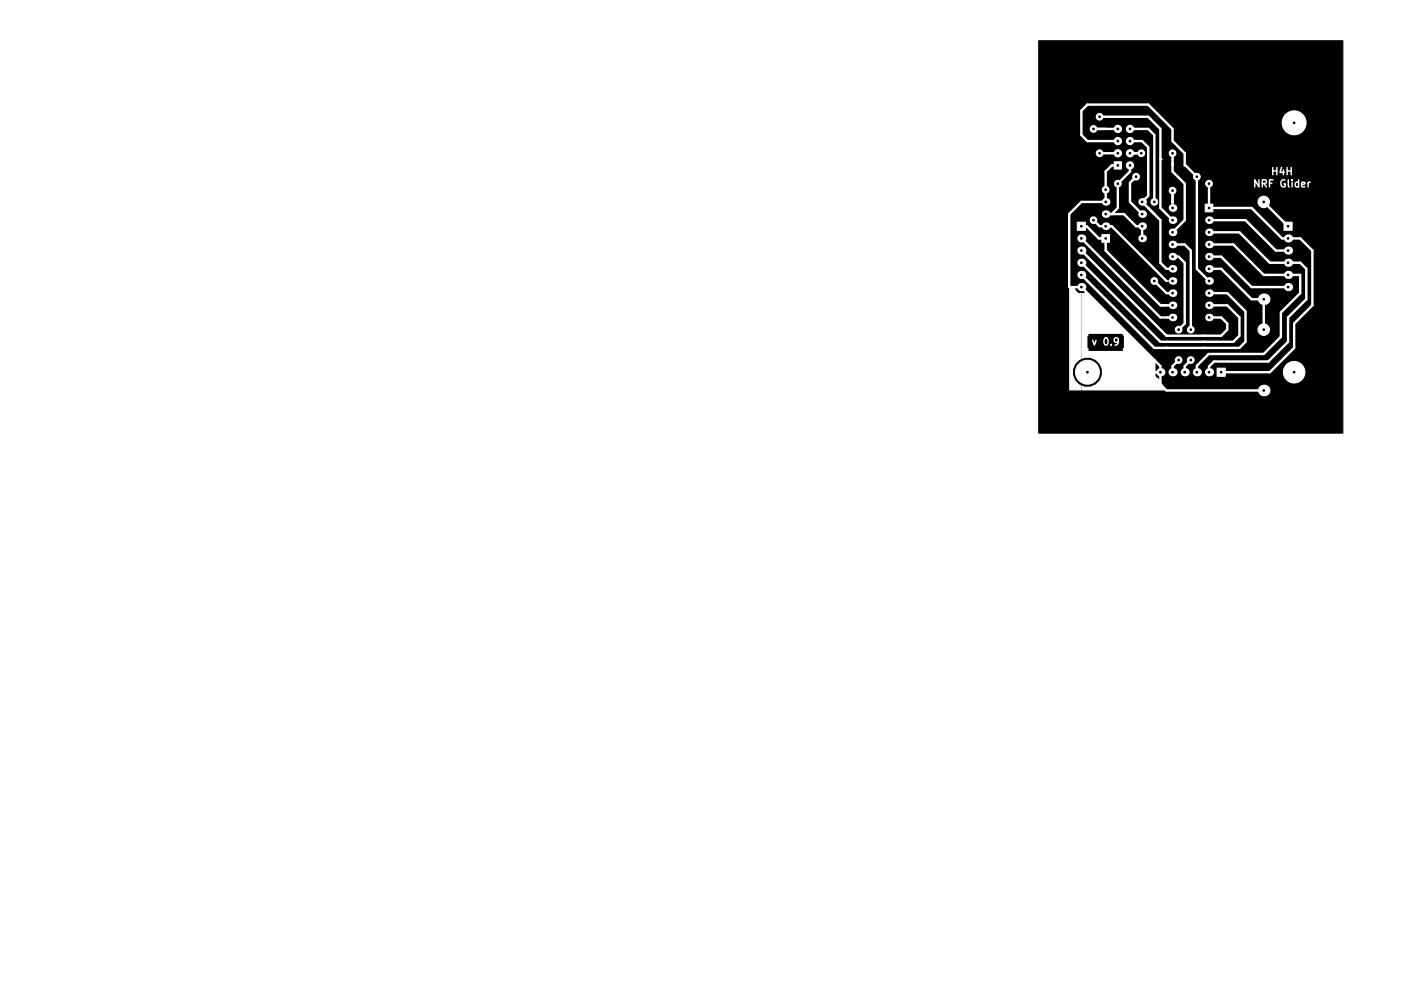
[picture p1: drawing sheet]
<svg xmlns="http://www.w3.org/2000/svg" width="297mm" height="210mm" viewBox="0 0 297 210" stroke-linecap="round" stroke-linejoin="round" font-family="sans-serif">
<defs><g id="words">
<g font-size="2.1" fill="#fff">
<text x="262.3" y="39.1">NRF Glider</text>
<text x="265.7" y="36.6">H4H</text>
<text x="228.6" y="72.1">v 0.9</text>
</g>
</g></defs>
<path d="M217 8.5h63.5v81.9h-63.5z" fill="#000" stroke="#000" stroke-width=".21"/>
<g fill="#fff" stroke="#fff" stroke-width=".21">
<path d="M232.7 33.8h1.6v1.5h-1.6z"/>
<path d="M230.2 49h1.6v1.6h-1.6z"/>
<circle cx="236" cy="34.5" r=".76"/>
<circle cx="233.5" cy="32" r=".76"/>
<circle cx="236" cy="32" r=".76"/>
<circle cx="233.5" cy="29.5" r=".76"/>
<circle cx="236" cy="29.5" r=".76"/>
<circle cx="233.5" cy="26.9" r=".76"/>
<circle cx="236" cy="26.9" r=".76"/>
</g>
<g fill="#fff">
<circle cx="238.6" cy="42.2" r=".8"/>
<circle cx="231" cy="47.2" r=".8"/>
<circle cx="238.6" cy="44.7" r=".8"/>
<circle cx="231" cy="44.7" r=".8"/>
<circle cx="238.6" cy="47.2" r=".8"/>
<circle cx="231" cy="42.2" r=".8"/>
<circle cx="238.6" cy="49.8" r=".8"/>
</g>
<path d="M254.2 76.9h1.7v1.7h-1.7z" fill="#fff" stroke="#fff" stroke-width=".21"/>
<g fill="#fff">
<circle cx="252.6" cy="77.7" r=".85"/>
<circle cx="250" cy="77.7" r=".85"/>
<circle cx="247.5" cy="77.7" r=".85"/>
<circle cx="244.9" cy="77.7" r=".85"/>
<circle cx="242.4" cy="77.7" r=".85"/>
<circle cx="269.1" cy="59.9" r=".85"/>
<circle cx="269.1" cy="57.4" r=".85"/>
<circle cx="269.1" cy="54.9" r=".85"/>
<circle cx="269.1" cy="52.3" r=".85"/>
<circle cx="269.1" cy="49.8" r=".85"/>
</g>
<g fill="#fff" stroke="#fff" stroke-width=".21">
<path d="M268.2 46.4h1.7v1.7h-1.7z"/>
<path d="M225 46.4h1.7v1.7h-1.7z"/>
</g>
<g fill="#fff">
<circle cx="225.9" cy="49.8" r=".85"/>
<circle cx="225.9" cy="52.3" r=".85"/>
<circle cx="225.9" cy="54.9" r=".85"/>
<circle cx="225.9" cy="57.4" r=".85"/>
<circle cx="225.9" cy="59.9" r=".85"/>
</g>
<circle cx="264" cy="42.2" r="1.2" fill="#fff" stroke="#fff" stroke-width=".21"/>
<circle cx="264" cy="62.5" r="1.2" fill="#fff"/>
<circle cx="264" cy="68.8" r="1.2" fill="#fff" stroke="#fff" stroke-width=".21"/>
<circle cx="264" cy="81.5" r="1.2" fill="#fff"/>
<path d="M251.8 42.6h1.6v1.6h-1.6z" fill="#fff" stroke="#fff" stroke-width=".21"/>
<g fill="#fff">
<circle cx="244.9" cy="66.3" r=".8"/>
<circle cx="252.6" cy="46" r=".8"/>
<circle cx="244.9" cy="63.7" r=".8"/>
<circle cx="252.6" cy="48.5" r=".8"/>
<circle cx="244.9" cy="61.2" r=".8"/>
<circle cx="252.6" cy="51" r=".8"/>
<circle cx="244.9" cy="58.7" r=".8"/>
<circle cx="252.6" cy="53.6" r=".8"/>
<circle cx="244.9" cy="56.1" r=".8"/>
<circle cx="252.6" cy="56.1" r=".8"/>
<circle cx="244.9" cy="53.6" r=".8"/>
<circle cx="252.6" cy="58.7" r=".8"/>
<circle cx="244.9" cy="51" r=".8"/>
<circle cx="252.6" cy="61.2" r=".8"/>
<circle cx="244.9" cy="48.5" r=".8"/>
<circle cx="252.6" cy="63.7" r=".8"/>
<circle cx="244.9" cy="46" r=".8"/>
<circle cx="252.6" cy="66.3" r=".8"/>
<circle cx="244.9" cy="43.4" r=".8"/>
</g>
<g fill="#fff" stroke="#fff" stroke-width=".21">
<circle cx="270.3" cy="25.6" r="2.5"/>
<circle cx="227.2" cy="77.7" r="2.5"/>
<circle cx="270.3" cy="77.7" r="2.25"/>
<circle cx="233.5" cy="38.3" r=".7"/>
<circle cx="252.6" cy="38.3" r=".7"/>
<circle cx="248.7" cy="68.8" r=".7"/>
<circle cx="248.7" cy="75.2" r=".7"/>
<circle cx="246.2" cy="68.8" r=".7"/>
<circle cx="246.2" cy="75.2" r=".7"/>
<circle cx="231" cy="39.6" r=".7"/>
<circle cx="244.9" cy="39.8" r=".7"/>
<circle cx="241.1" cy="58.7" r=".7"/>
<circle cx="241.1" cy="42.2" r=".7"/>
<circle cx="228.4" cy="46" r=".7"/>
<circle cx="228.4" cy="26.9" r=".7"/>
<circle cx="237.3" cy="36.9" r=".7"/>
<circle cx="250" cy="36.9" r=".7"/>
<circle cx="244.9" cy="32" r=".7"/>
<circle cx="238.4" cy="32" r=".7"/>
<circle cx="229.7" cy="32" r=".7"/>
<circle cx="229.7" cy="24.4" r=".7"/>
</g>
<path d="M236 34.5v1.3l-2.5 2.5v5.1l-1.3 1.3M252.6 38.3v5.1h8.8l6.4 6.4M231 44.7h3.8l2.5 2.5h1.3v2.6" fill="none" stroke="#fff" stroke-width=".5"/>
<g fill="#fff">
<circle cx="233.5" cy="38.3" r=".25"/>
<circle cx="252.6" cy="38.3" r=".25"/>
</g>
<path d="M244.9 51h2.6l1.2 1.3v16.5M252.6 51h5l6.4 6.4h7.6v3.8l-4 4v5.1l-3.6 3.6h-11.5l-2.5 2.5v1.3M252.6 48.5h6.3l6.4 6.4h6.3l1.3 1.2v4.9M267.8 49.8h3.8l2.5 2.5v11.4l-3.8 3.9v5l-5 5.1h-10.2M272.9 61.2v1.3l-3.8 3.8v5.1l-4.1 4.1h-11.4l-1 1v1.2" fill="none" stroke="#fff" stroke-width=".5"/>
<path d="M272.9 61v.2" fill="none" stroke="#fff" stroke-width=".25"/>
<circle cx="248.7" cy="68.8" r=".25" fill="#fff"/>
<path d="M248.7 75.2l-1.2 1.2v1.3" fill="none" stroke="#fff" stroke-width=".5"/>
<circle cx="246.2" cy="68.8" r=".25" fill="#fff"/>
<path d="M244.9 53.6h1.3l1.3 1.3v12.7l-1.3 1.2" fill="none" stroke="#fff" stroke-width=".5"/>
<circle cx="246.2" cy="68.8" r=".25" fill="#fff"/>
<path d="M233.5 34.5h-1.3l-1.2 1.3v6.4h-5.1l-2.6 2.5v15.2h2.6l15.2 15.3v3.8l2.6 2.5h20.3M246.2 75.2l-1.3 1.2v1.3" fill="none" stroke="#fff" stroke-width=".5"/>
<circle cx="231" cy="39.6" r=".25" fill="#fff"/>
<path d="M244.9 39.8v3.6M225.9 47.2h1.1l2.5 2.6h1.5v2.5l11.4 11.4h2.5M225.9 49.8l16.5 16.5h2.5M252.6 53.6h2.5l6.3 6.3h7.7M252.6 46h7.6l6.3 6.3h2.6M264 42.2l5.1 5M239.9 77.7h2.5M241.1 75.2l1.3 1.2v3.9" fill="none" stroke="#fff" stroke-width=".5"/>
<g fill="#fff">
<circle cx="251.3" cy="70.1" r=".25"/>
<circle cx="243.7" cy="70.1" r=".25"/>
</g>
<path d="M225.9 52.3l17.8 17.8h11.4l1.3-1.3v-1.2l-1.3-1.3h-2.5" fill="none" stroke="#fff" stroke-width=".5"/>
<g fill="#fff">
<circle cx="251.3" cy="71.4" r=".25"/>
<circle cx="243.7" cy="71.4" r=".25"/>
</g>
<path d="M225.9 54.9l16.5 16.5h15.2l1.3-1.3v-3.8l-2.5-2.6h-3.8" fill="none" stroke="#fff" stroke-width=".5"/>
<g fill="#fff">
<circle cx="251.3" cy="72.6" r=".25"/>
<circle cx="243.7" cy="72.6" r=".25"/>
</g>
<path d="M225.9 57.4l15.2 15.2h17.8l1.3-1.2v-6.4l-3.8-3.8h-3.8M252.6 56.1h2.5l6.3 6.4h2.6v6.3" fill="none" stroke="#fff" stroke-width=".5"/>
<circle cx="241.1" cy="58.7" r=".25" fill="#fff"/>
<path d="M236 26.9h3.9l1.2 1.3M241.1 58.7l2.6 2.5h1.2" fill="none" stroke="#fff" stroke-width=".5"/>
<circle cx="241.1" cy="58.7" r=".25" fill="#fff"/>
<path d="M228.4 26.9h5.1M241.1 28.2v14M228.4 46l1.3 1.2h2.5l11.5 11.5" fill="none" stroke="#fff" stroke-width=".5"/>
<path d="M243.7 58.7h1.2" fill="none" stroke="#fff" stroke-width=".25"/>
<g fill="#fff">
<circle cx="228.4" cy="26.9" r=".25"/>
<circle cx="228.4" cy="46" r=".25"/>
</g>
<path d="M236 29.5h2.6l1.3 1.2v10.2l-1.3 1.3 3.8 3.8v8.9l1.3 1.2h1.2" fill="none" stroke="#fff" stroke-width=".5"/>
<g fill="#fff">
<circle cx="237.3" cy="37.1" r=".25"/>
<circle cx="250" cy="37.1" r=".25"/>
</g>
<path d="M233.5 29.5h-6.3l-1.3-1.3v-5.1l1.3-1.3h12.7l5 5.1v2.6l2.6 2.5v2.5h.2l2.3 2.4v19.2l2.6 2.6M236 32h1.3M237.3 36.9l-1.3 1.3v4l2.6 2.5" fill="none" stroke="#fff" stroke-width=".5"/>
<circle cx="238.6" cy="32" r=".25" fill="#fff"/>
<path d="M244.9 33.3v2.5l2.6 2.5v7.7l-2.6 2.5" fill="none" stroke="#fff" stroke-width=".5"/>
<circle cx="238.6" cy="32" r=".25" fill="#fff"/>
<path d="M236 32h2.4M244.9 32v1.3" fill="none" stroke="#fff" stroke-width=".5"/>
<g fill="#fff">
<circle cx="229.7" cy="24.4" r=".25"/>
<circle cx="242.4" cy="33.3" r=".25"/>
</g>
<path d="M229.7 32h3.8" fill="none" stroke="#fff" stroke-width=".5"/>
<circle cx="229.7" cy="32" r=".25" fill="#fff"/>
<path d="M229.7 24.4h10.2l2.5 2.5v16.5l2.5 2.6" fill="none" stroke="#fff" stroke-width=".5"/>
<g fill="#fff">
<circle cx="229.7" cy="32" r=".25"/>
<circle cx="229.7" cy="24.4" r=".25"/>
</g>
<g fill="#fff" stroke="#fff" stroke-width=".25">
<path d="M226 61.3l.2 .1 .6-.3 9.1 9h-1l-.2-.1v-.4h-7.5v.4l-.2 .1v2.5l.2 .2v.6h7.5v-.6l.2-.2v-2.5h1l5.1 5.1 .1 2.7a1.07 1.07 0 0 0 .8 1.2l1.5 2.3h-17.4v-.8a3.2 3.2 0 0 0 4.3-2.9 3.2 3.2 0 0 0-4.3-2.9z"/>
<path d="M223.5 60.1h1.1a1.08 1.08 0 0 0 .9 1.3l.3-.1v13.6a3.1 3.1 0 0 0-1.8 2.8 3.1 3.1 0 0 0 1.8 2.8v.9h-2.3z"/>
</g>
<g fill="#000" stroke="#000" stroke-width=".21">
<circle cx="228.4" cy="26.9" r=".17"/>
<circle cx="229.7" cy="32" r=".17"/>
<circle cx="229.7" cy="24.4" r=".17"/>
<circle cx="231" cy="39.6" r=".17"/>
<circle cx="233.5" cy="34.5" r=".17"/>
<circle cx="233.5" cy="29.5" r=".17"/>
<circle cx="233.5" cy="38.3" r=".17"/>
<circle cx="233.5" cy="32" r=".17"/>
<circle cx="233.5" cy="26.9" r=".17"/>
<circle cx="236" cy="26.9" r=".17"/>
<circle cx="236" cy="29.5" r=".17"/>
<circle cx="236" cy="34.5" r=".17"/>
<circle cx="236" cy="32" r=".17"/>
<circle cx="237.3" cy="36.9" r=".17"/>
<circle cx="238.4" cy="32" r=".17"/>
<circle cx="244.9" cy="39.8" r=".17"/>
<circle cx="244.9" cy="32" r=".17"/>
<circle cx="250" cy="36.9" r=".17"/>
<circle cx="252.6" cy="38.3" r=".17"/>
<circle cx="270.3" cy="25.6" r=".18"/>
<circle cx="225.9" cy="57.4" r=".17"/>
<circle cx="225.9" cy="52.3" r=".17"/>
<circle cx="225.9" cy="47.2" r=".17"/>
<circle cx="225.9" cy="49.8" r=".17"/>
<circle cx="225.9" cy="59.9" r=".17"/>
<circle cx="225.9" cy="54.9" r=".17"/>
<circle cx="228.4" cy="46" r=".17"/>
<circle cx="231" cy="44.7" r=".17"/>
<circle cx="231" cy="42.2" r=".17"/>
<circle cx="231" cy="47.2" r=".17"/>
<circle cx="231" cy="49.8" r=".17"/>
<circle cx="238.6" cy="49.8" r=".17"/>
<circle cx="238.6" cy="47.2" r=".17"/>
<circle cx="238.6" cy="44.7" r=".17"/>
<circle cx="238.6" cy="42.2" r=".17"/>
<circle cx="241.1" cy="58.7" r=".17"/>
<circle cx="241.1" cy="42.2" r=".17"/>
<circle cx="244.9" cy="51" r=".17"/>
<circle cx="244.9" cy="48.5" r=".17"/>
<circle cx="244.9" cy="58.7" r=".17"/>
<circle cx="244.9" cy="43.4" r=".17"/>
<circle cx="244.9" cy="56.1" r=".17"/>
<circle cx="244.9" cy="46" r=".17"/>
<circle cx="244.9" cy="53.6" r=".17"/>
<circle cx="252.6" cy="53.6" r=".17"/>
<circle cx="252.6" cy="56.1" r=".17"/>
<circle cx="252.6" cy="48.5" r=".17"/>
<circle cx="252.6" cy="51" r=".17"/>
<circle cx="252.6" cy="58.7" r=".17"/>
<circle cx="252.6" cy="43.4" r=".17"/>
<circle cx="252.6" cy="46" r=".17"/>
<circle cx="264" cy="42.2" r=".18"/>
<circle cx="269.1" cy="57.4" r=".18"/>
<circle cx="269.1" cy="52.3" r=".18"/>
<circle cx="269.1" cy="54.9" r=".18"/>
<circle cx="269.1" cy="59.9" r=".18"/>
<circle cx="269.1" cy="49.8" r=".18"/>
<circle cx="269.1" cy="47.2" r=".18"/>
<circle cx="227.2" cy="77.7" r=".17"/>
<circle cx="242.4" cy="77.7" r=".17"/>
<circle cx="244.9" cy="66.3" r=".17"/>
<circle cx="244.9" cy="77.7" r=".17"/>
<circle cx="244.9" cy="61.2" r=".17"/>
<circle cx="244.9" cy="63.7" r=".17"/>
<circle cx="246.2" cy="68.8" r=".17"/>
<circle cx="246.2" cy="75.2" r=".17"/>
<circle cx="247.5" cy="77.7" r=".17"/>
<circle cx="248.7" cy="68.8" r=".17"/>
<circle cx="248.7" cy="75.2" r=".17"/>
<circle cx="250" cy="77.7" r=".17"/>
<circle cx="252.6" cy="77.7" r=".17"/>
<circle cx="252.6" cy="66.3" r=".17"/>
<circle cx="252.6" cy="63.7" r=".17"/>
<circle cx="252.6" cy="61.2" r=".17"/>
<circle cx="255.1" cy="77.7" r=".18"/>
<circle cx="264" cy="62.5" r=".18"/>
<circle cx="264" cy="68.8" r=".18"/>
<circle cx="270.3" cy="77.7" r=".18"/>
<circle cx="264" cy="81.5" r=".18"/>
</g>
<use href="#words"/>
</svg>
